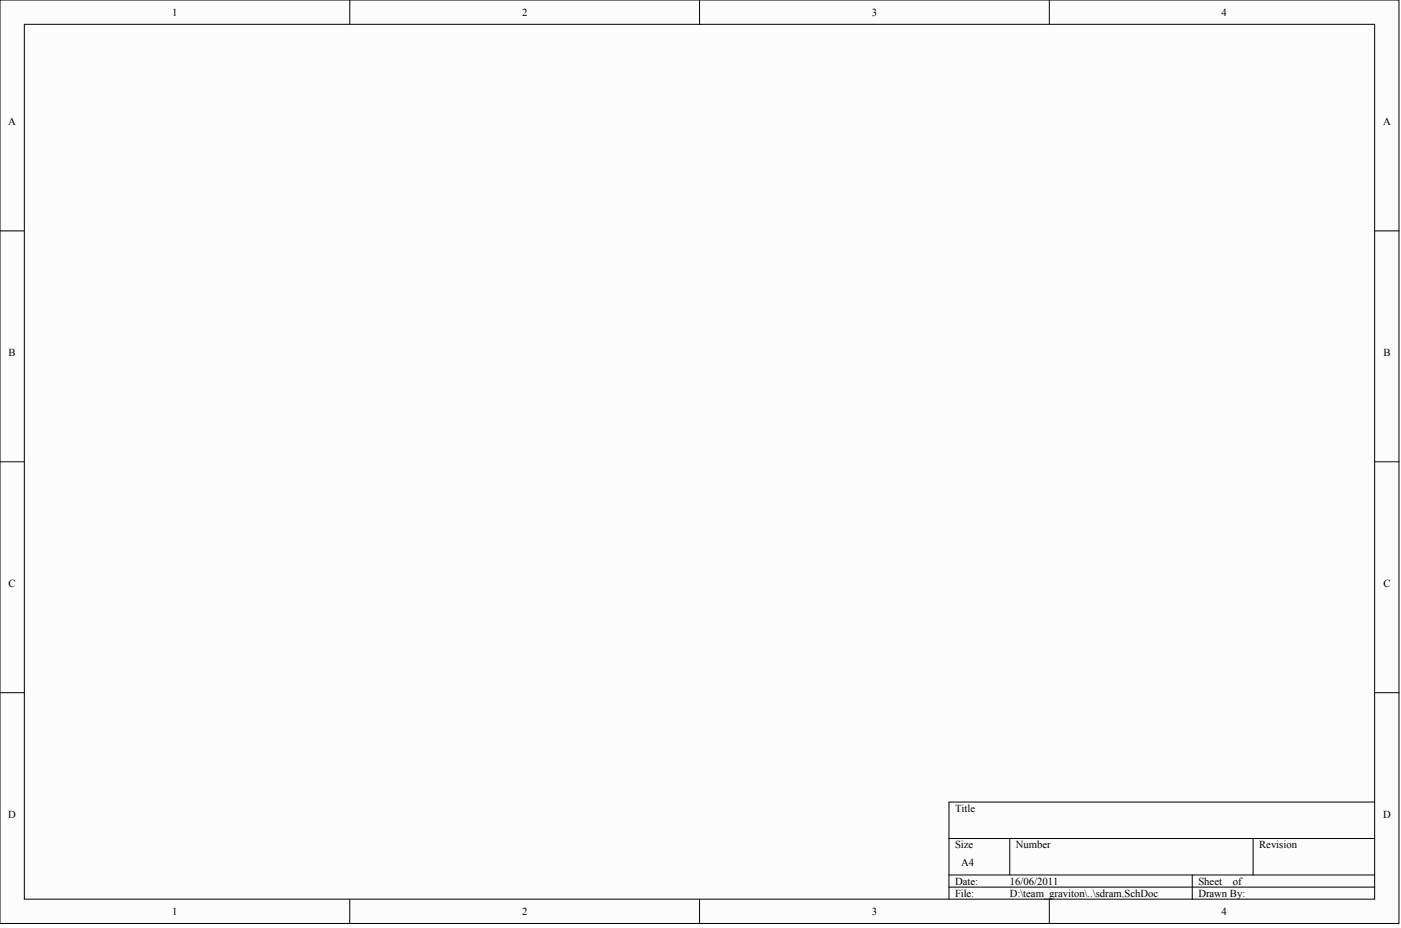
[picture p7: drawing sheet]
<svg xmlns="http://www.w3.org/2000/svg" width="486mm" height="322mm" viewBox="0 0 486 322" stroke-linecap="round" stroke-linejoin="round" font-family="sans-serif">
<defs><g id="words">
<g font-size="3.7">
<text x="59.8" y="5.4">1</text>
<text x="181.3" y="5.4">2</text>
<text x="302.7" y="5.4">3</text>
<text x="424.2" y="5.4">4</text>
<text x="2.9" y="43.4">A</text>
<text x="480.2" y="43.4">A</text>
<text x="3" y="123.7">B</text>
<text x="480.4" y="123.7">B</text>
<text x="3" y="203.9">C</text>
<text x="480.4" y="203.9">C</text>
<text x="331.6" y="282">Title</text>
<text x="2.9" y="284.1">D</text>
<text x="480.2" y="284.1">D</text>
<text x="331.6" y="294.7">Size</text>
<text x="352.7" y="294.7">Number</text>
<text x="437.2" y="294.7">Revision</text>
<text x="333.7" y="301">A4</text>
<text x="331.6" y="307.3">Date:</text>
<text x="331.6" y="311.5">File:</text>
<text x="350.6" y="307.3">16/06/2011</text>
<text x="350.6" y="311.5">D:\team_graviton\..\sdram.SchDoc</text>
<text x="416.1" y="307.3">Sheet</text>
<text x="416.1" y="311.5">Drawn By:</text>
<text x="428.1" y="307.3">of</text>
<text x="59.8" y="317.9">1</text>
<text x="181.3" y="317.9">2</text>
<text x="302.7" y="317.9">3</text>
<text x="424.2" y="317.9">4</text>
</g>
</g></defs>
<g fill="#fcfcfc" stroke="#000" stroke-width=".35">
<path d="M0 0h485.8v320.9h-485.8z"/>
<path d="M8.4 8.4h468.9v304h-468.9z"/>
</g>
<g fill="none" stroke="#000" stroke-width=".35">
<path d="M121.5 0v8.4M242.9 0v8.4M364.4 0v8.4M0 80.2h8.4M477.4 80.2h8.4M0 160.5h8.4M477.4 160.5h8.4M0 240.7h8.4M477.4 240.7h8.4M477.4 278.7h-147.9v33.8M329.5 291.3h147.9M350.6 291.3v12.7"/>
<path d="M435.1 291.3v12.7M121.5 312.5v8.4M242.9 312.5v8.4M329.5 304h147.9M329.5 308.2h147.9M364.4 312.5v8.4M414 304v8.5"/>
</g>
<use href="#words"/>
</svg>
